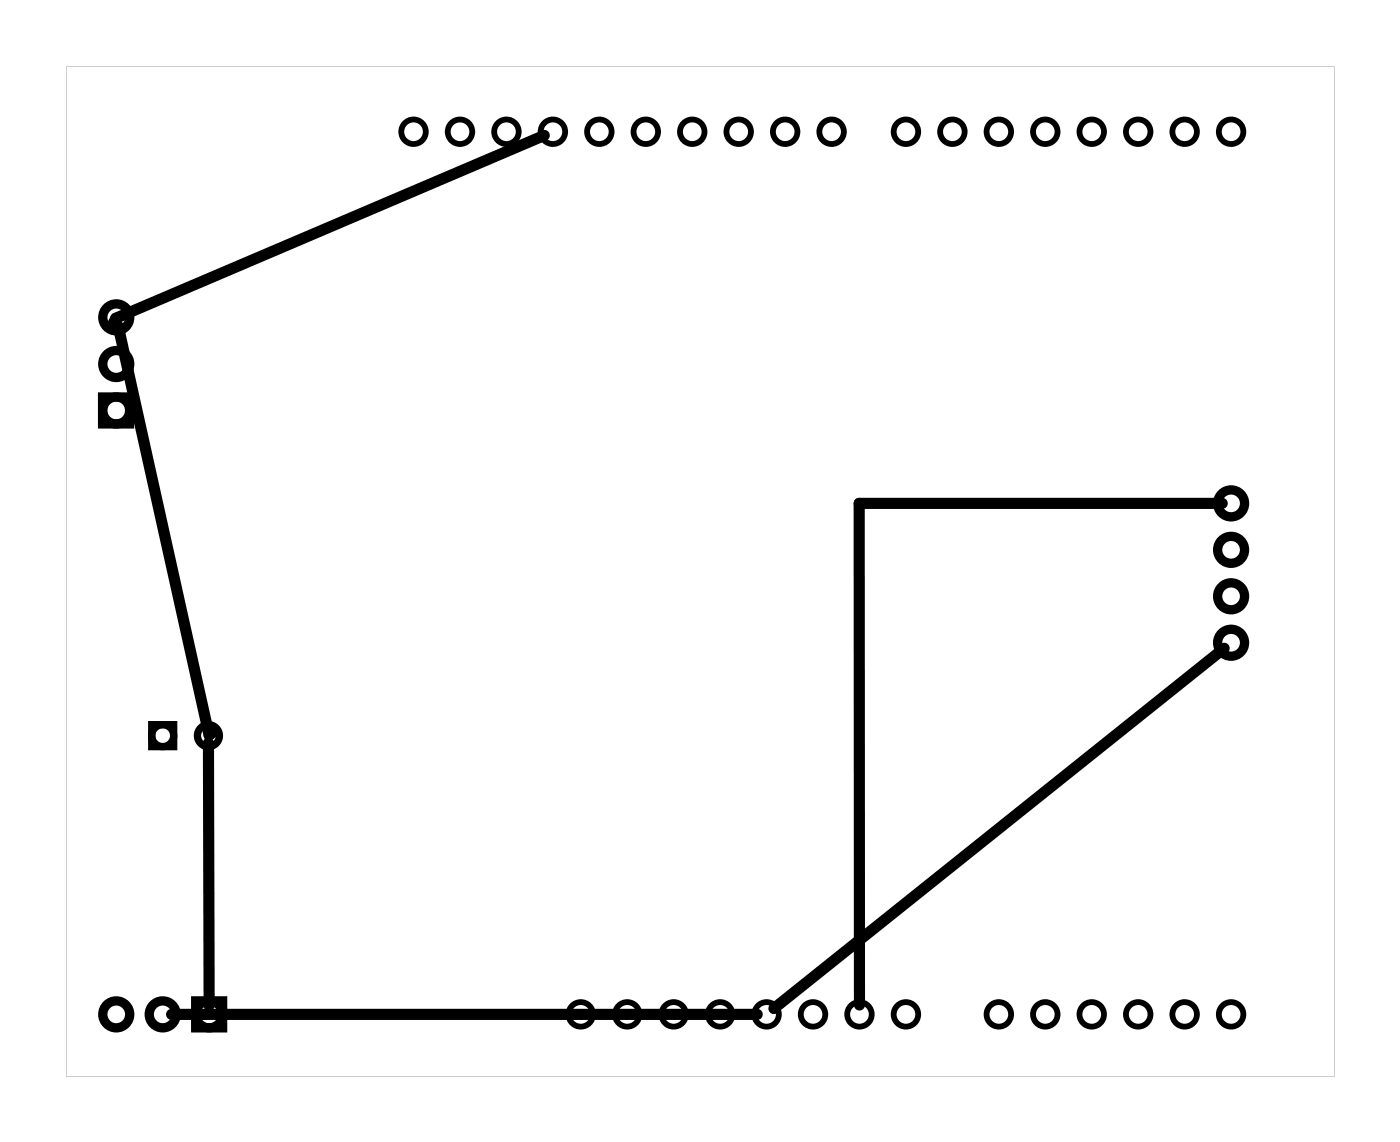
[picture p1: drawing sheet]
<svg xmlns="http://www.w3.org/2000/svg" width="77mm" height="62mm" viewBox="0 0 77 62" stroke-linecap="round" stroke-linejoin="round" font-family="sans-serif">
<path d="M3.6 3.6h69.4v55.3h-69.4zM3.6 3.6v55.3h69.4v-55.3z" fill="#000"/>
<g fill="none" stroke="#000" stroke-width=".51">
<path d="M5.6 21.7h1.5v1.5h-1.5zM10.7 54.7h1.5v1.5h-1.5z"/>
<circle cx="6.4" cy="17.4" r=".74"/>
<circle cx="6.4" cy="19.9" r=".74"/>
<circle cx="6.4" cy="22.4" r=".74"/>
<circle cx="67.3" cy="30.1" r=".74"/>
<circle cx="67.3" cy="27.5" r=".74"/>
<circle cx="67.3" cy="32.6" r=".74"/>
<circle cx="67.3" cy="35.1" r=".74"/>
<circle cx="6.4" cy="55.5" r=".74"/>
<circle cx="8.9" cy="55.5" r=".74"/>
<circle cx="11.4" cy="55.5" r=".74"/>
</g>
<g fill="none" stroke="#000" stroke-width=".32">
<circle cx="22.6" cy="7.2" r=".67"/>
<circle cx="25.2" cy="7.2" r=".67"/>
<circle cx="27.7" cy="7.2" r=".67"/>
<circle cx="30.2" cy="7.2" r=".67"/>
<circle cx="32.8" cy="7.2" r=".67"/>
<circle cx="35.3" cy="7.2" r=".67"/>
<circle cx="37.9" cy="7.2" r=".67"/>
<circle cx="40.4" cy="7.2" r=".67"/>
<circle cx="42.9" cy="7.2" r=".67"/>
<circle cx="45.5" cy="7.2" r=".67"/>
<circle cx="49.5" cy="7.2" r=".67"/>
<circle cx="52.1" cy="7.2" r=".67"/>
<circle cx="54.6" cy="7.2" r=".67"/>
<circle cx="57.2" cy="7.2" r=".67"/>
<circle cx="59.7" cy="7.2" r=".67"/>
<circle cx="62.2" cy="7.2" r=".67"/>
<circle cx="64.8" cy="7.2" r=".67"/>
<circle cx="67.3" cy="7.2" r=".67"/>
<circle cx="31.8" cy="55.5" r=".67"/>
<circle cx="34.3" cy="55.5" r=".67"/>
<circle cx="36.8" cy="55.5" r=".67"/>
<circle cx="39.4" cy="55.5" r=".67"/>
<circle cx="41.9" cy="55.5" r=".67"/>
<circle cx="44.5" cy="55.5" r=".67"/>
<circle cx="47" cy="55.5" r=".67"/>
<circle cx="49.5" cy="55.5" r=".67"/>
<circle cx="54.6" cy="55.5" r=".67"/>
<circle cx="57.2" cy="55.5" r=".67"/>
<circle cx="59.7" cy="55.5" r=".67"/>
<circle cx="62.2" cy="55.5" r=".67"/>
<circle cx="64.8" cy="55.5" r=".67"/>
<circle cx="67.3" cy="55.5" r=".67"/>
</g>
<g fill="none" stroke="#000" stroke-width=".4">
<path d="M8.3 39.6h1.2v1.2h-1.2z"/>
<circle cx="8.9" cy="40.2" r=".6"/>
<circle cx="11.4" cy="40.2" r=".6"/>
</g>
<path d="M6.5 17.8l4.9 22.4 .3-.2M29.8 7.4l-23.5 10-.2 .4M66.8 27.5h-19.8v27.5M66.9 35.4l-24.6 19.7M9.4 55.5h32M11.4 40.6v14.4" fill="none" stroke="#000" stroke-width=".61"/>
</svg>
